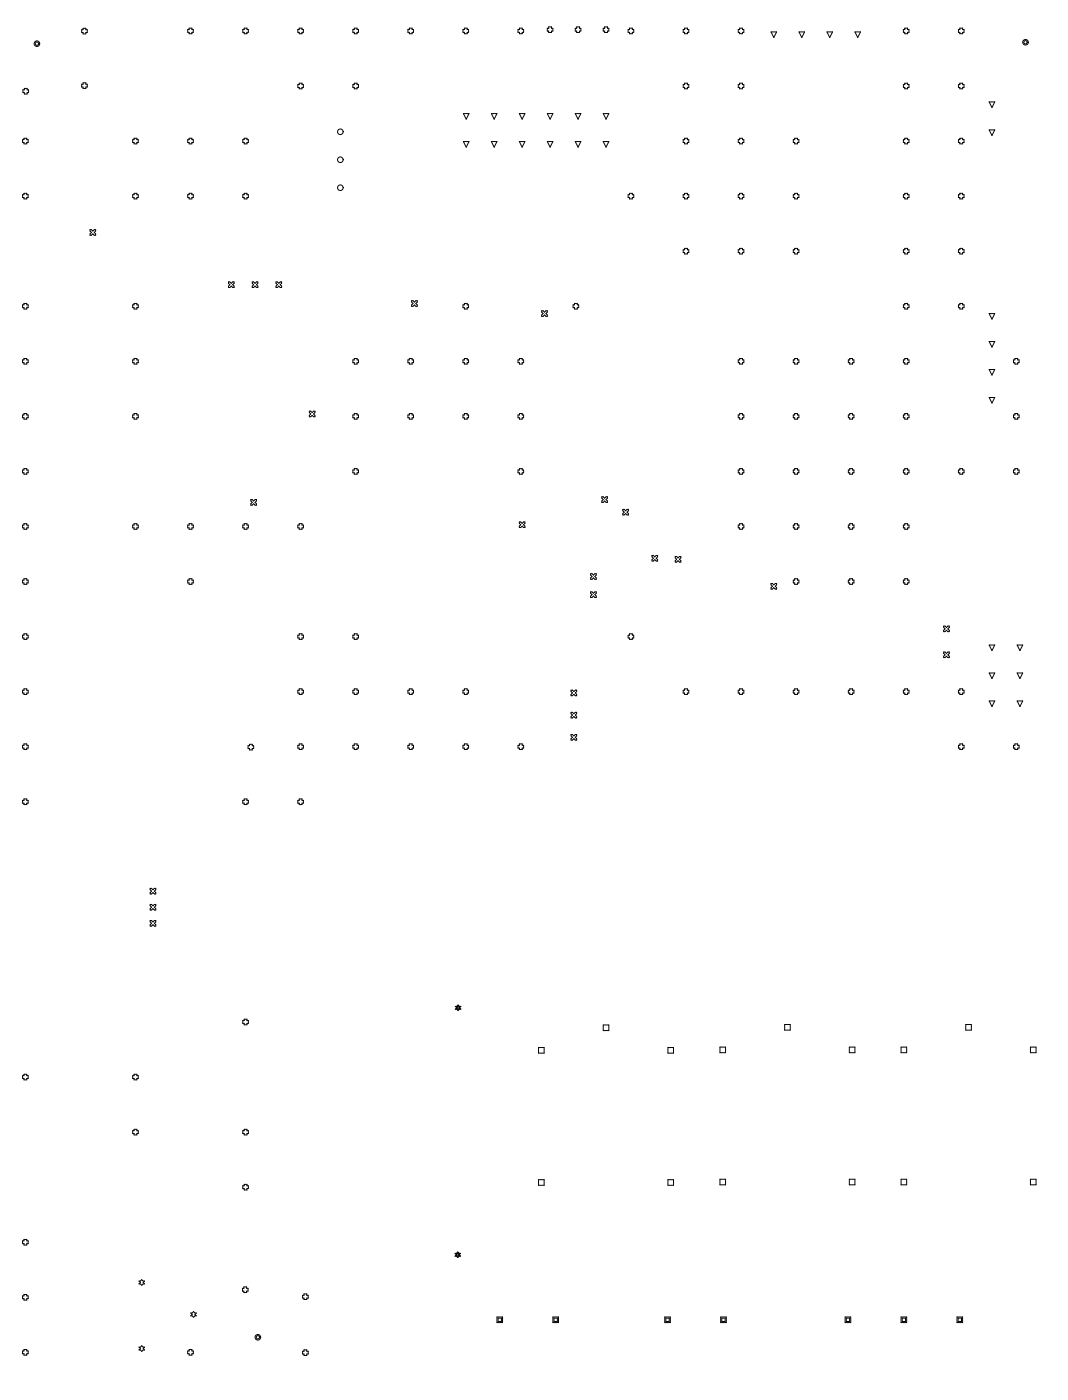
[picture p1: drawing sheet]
<svg xmlns="http://www.w3.org/2000/svg" width="322mm" height="423mm" viewBox="0 0 322 423" stroke-linecap="round" stroke-linejoin="round" font-family="sans-serif">
<g fill="none" stroke="#000" stroke-width=".3">
<path d="M25.1 8.5h.8v.5h.4v.8h-.4v.4h-.8v-.4h-.4v-.8h.4zM57.1 8.5h.8v.4h.5v.9h-.5v.4h-.8v-.4h-.4v-.9h.4zM73.7 8.5h.9v.4h.4v.9h-.4v.4h-.9v-.4h-.4v-.9h.4zM90.3 8.5h.9v.4h.4v.9h-.4v.4h-.9v-.4h-.4v-.9h.4zM107 8.5h.8v.4h.4v.9h-.4v.4h-.8v-.4h-.5v-.9h.5zM123.6 8.5h.8v.4h.4v.9h-.4v.4h-.8v-.4h-.4v-.9h.4zM140.2 8.5h.8v.4h.5v.9h-.5v.4h-.8v-.4h-.4v-.9h.4zM156.8 8.5h.9v.4h.4v.9h-.4v.4h-.9v-.4h-.4v-.9h.4zM165.7 8.1h.8v.4h.4v.9h-.4v.4h-.8v-.4h-.5v-.9h.5zM174.1 8.1h.8v.4h.5v.9h-.5v.4h-.8v-.4h-.4v-.9h.4zM182.5 8.1h.9v.4h.4v.9h-.4v.4h-.9v-.4h-.4v-.9h.4zM190.1 8.5h.8v.4h.4v.9h-.4v.4h-.8v-.4h-.5v-.9h.5z"/>
<path d="M206.7 8.5h.8v.4h.4v.9h-.4v.4h-.8v-.4h-.4v-.9h.4zM223.3 8.5h.8v.4h.5v.9h-.5v.4h-.8v-.4h-.4v-.9h.4zM232.8 9.6h1.7l-.9 1.7zM241.2 9.6h1.7l-.8 1.7zM249.7 9.6h1.7l-.9 1.7zM258.1 9.6h1.7l-.8 1.7zM273.2 8.5h.8v.4h.4v.9h-.4v.4h-.8v-.4h-.5v-.9h.5zM289.8 8.5h.8v.4h.5v.9h-.5v.4h-.8v-.4h-.4v-.9h.4zM7.3 26.7h.9v.4h.4v.9h-.4v.4h-.9v-.4h-.4v-.9h.4zM25.1 25h.8v.4h.4v.9h-.4v.4h-.8v-.4h-.4v-.9h.4zM90.3 25.1h.9v.5h.4v.8h-.4v.4h-.9v-.4h-.4v-.8h.4zM107 25.1h.8v.5h.4v.8h-.4v.4h-.8v-.4h-.5v-.8h.5z"/>
<path d="M139.9 34.3h1.7l-.9 1.7zM148.3 34.3h1.7l-.8 1.7zM156.8 34.3h1.7l-.9 1.7zM165.2 34.3h1.7l-.8 1.7zM173.7 34.3h1.7l-.9 1.7zM182.1 34.3h1.7l-.8 1.7zM206.7 25.1h.8v.5h.4v.8h-.4v.4h-.8v-.4h-.4v-.8h.4zM223.3 25.1h.8v.5h.5v.8h-.5v.4h-.8v-.4h-.4v-.8h.4zM273.2 25.1h.8v.5h.4v.8h-.4v.4h-.8v-.4h-.5v-.8h.5zM289.8 25.1h.8v.5h.5v.8h-.5v.4h-.8v-.4h-.4v-.8h.4zM298.6 39.2h1.7l-.8 1.7zM298.6 30.8h1.7l-.8 1.7z"/>
<path d="M7.2 41.8h.9v.4h.4v.8h-.4v.5h-.9v-.5h-.4v-.8h.4zM7.2 58.4h.9v.4h.4v.9h-.4v.4h-.9v-.4h-.4v-.9h.4zM40.5 41.8h.8v.4h.4v.8h-.4v.5h-.8v-.5h-.4v-.8h.4zM40.5 58.4h.8v.4h.4v.9h-.4v.4h-.8v-.4h-.4v-.9h.4zM57.1 41.8h.8v.4h.5v.8h-.5v.5h-.8v-.5h-.4v-.8h.4zM57.1 58.4h.8v.4h.5v.9h-.5v.4h-.8v-.4h-.4v-.9h.4zM73.7 41.8h.9v.4h.4v.8h-.4v.5h-.9v-.5h-.4v-.8h.4zM73.7 58.4h.9v.4h.4v.9h-.4v.4h-.9v-.4h-.4v-.9h.4zM139.9 42.8h1.7l-.9 1.7zM148.3 42.8h1.7l-.8 1.7zM156.8 42.8h1.7l-.9 1.7zM165.2 42.8h1.7l-.8 1.7z"/>
<path d="M173.7 42.8h1.7l-.9 1.7zM182.1 42.8h1.7l-.8 1.7zM190.1 58.4h.8v.4h.4v.9h-.4v.4h-.8v-.4h-.5v-.9h.5zM206.7 41.8h.8v.4h.4v.8h-.4v.5h-.8v-.5h-.4v-.8h.4zM206.7 58.4h.8v.4h.4v.9h-.4v.4h-.8v-.4h-.4v-.9h.4zM223.3 41.8h.8v.4h.5v.8h-.5v.5h-.8v-.5h-.4v-.8h.4zM223.3 58.4h.8v.4h.5v.9h-.5v.4h-.8v-.4h-.4v-.9h.4zM239.9 41.8h.9v.4h.4v.8h-.4v.5h-.9v-.5h-.4v-.8h.4zM239.9 58.4h.9v.4h.4v.9h-.4v.4h-.9v-.4h-.4v-.9h.4zM273.2 41.8h.8v.4h.4v.8h-.4v.5h-.8v-.5h-.5v-.8h.5zM273.2 58.4h.8v.4h.4v.9h-.4v.4h-.8v-.4h-.5v-.9h.5zM289.8 41.8h.8v.4h.5v.8h-.5v.5h-.8v-.5h-.4v-.8h.4z"/>
<path d="M289.8 58.4h.8v.4h.5v.9h-.5v.4h-.8v-.4h-.4v-.9h.4zM27.2 69.4h.4l.4 .4 .5-.4h.4v.4l-.4 .4 .4 .5v.4h-.4l-.5-.4-.4 .4h-.4v-.4l.4-.5-.4-.4zM206.7 75h.8v.5h.4v.8h-.4v.4h-.8v-.4h-.4v-.8h.4zM223.3 75h.8v.5h.5v.8h-.5v.4h-.8v-.4h-.4v-.8h.4zM239.9 75h.9v.5h.4v.8h-.4v.4h-.9v-.4h-.4v-.8h.4zM273.2 75h.8v.5h.4v.8h-.4v.4h-.8v-.4h-.5v-.8h.5zM289.8 75h.8v.5h.5v.8h-.5v.4h-.8v-.4h-.4v-.8h.4zM7.2 91.7h.9v.4h.4v.8h-.4v.5h-.9v-.5h-.4v-.8h.4zM40.5 91.7h.8v.4h.4v.8h-.4v.5h-.8v-.5h-.4v-.8h.4zM69 85.2h.4l.4 .4 .4-.4h.5v.4l-.5 .4 .5 .4v.5h-.5l-.4-.5-.4 .5h-.4v-.5l.4-.4-.4-.4zM76.2 85.2h.4l.4 .4 .4-.4h.4v.4l-.4 .4 .4 .4v.5h-.4l-.4-.5-.4 .5h-.4v-.5l.4-.4-.4-.4zM83.3 85.2h.5l.4 .4 .4-.4h.4v.4l-.4 .4 .4 .4v.5h-.4l-.4-.5-.4 .5h-.5v-.5l.5-.4-.5-.4z"/>
<path d="M124.3 90.9h.4l.4 .4 .4-.4h.5v.4l-.5 .4 .5 .4v.5h-.5l-.4-.5-.4 .5h-.4v-.5l.4-.4-.4-.4zM140.2 91.7h.8v.4h.5v.8h-.5v.5h-.8v-.5h-.4v-.8h.4zM163.5 93.9h.5l.4 .4 .4-.4h.4v.4l-.4 .4 .4 .5v.4h-.4l-.4-.4-.4 .4h-.5v-.4l.5-.5-.5-.4zM173.4 91.7h.9v.4h.4v.8h-.4v.5h-.9v-.5h-.4v-.8h.4zM273.2 91.7h.8v.4h.4v.8h-.4v.5h-.8v-.5h-.5v-.8h.5zM289.8 91.7h.8v.4h.5v.8h-.5v.5h-.8v-.5h-.4v-.8h.4zM298.6 94.7h1.7l-.8 1.7zM7.2 108.3h.9v.4h.4v.9h-.4v.4h-.9v-.4h-.4v-.9h.4zM40.5 108.3h.8v.4h.4v.9h-.4v.4h-.8v-.4h-.4v-.9h.4zM107 108.3h.8v.4h.4v.9h-.4v.4h-.8v-.4h-.5v-.9h.5zM123.6 108.3h.8v.4h.4v.9h-.4v.4h-.8v-.4h-.4v-.9h.4zM140.2 108.3h.8v.4h.5v.9h-.5v.4h-.8v-.4h-.4v-.9h.4z"/>
<path d="M156.8 108.3h.9v.4h.4v.9h-.4v.4h-.9v-.4h-.4v-.9h.4zM223.3 108.3h.8v.4h.5v.9h-.5v.4h-.8v-.4h-.4v-.9h.4zM239.9 108.3h.9v.4h.4v.9h-.4v.4h-.9v-.4h-.4v-.9h.4zM256.5 108.3h.9v.4h.4v.9h-.4v.4h-.9v-.4h-.4v-.9h.4zM273.2 108.3h.8v.4h.4v.9h-.4v.4h-.8v-.4h-.5v-.9h.5zM298.6 103.2h1.7l-.8 1.7zM298.6 111.6h1.7l-.8 1.7zM306.4 108.3h.9v.4h.4v.9h-.4v.4h-.9v-.4h-.4v-.9h.4zM7.2 124.9h.9v.5h.4v.8h-.4v.4h-.9v-.4h-.4v-.8h.4zM40.5 124.9h.8v.5h.4v.8h-.4v.4h-.8v-.4h-.4v-.8h.4zM93.4 124.2h.4l.4 .4 .5-.4h.4v.4l-.4 .5 .4 .4v.4h-.4l-.5-.4-.4 .4h-.4v-.4l.4-.4-.4-.5zM107 124.9h.8v.5h.4v.8h-.4v.4h-.8v-.4h-.5v-.8h.5z"/>
<path d="M123.6 124.9h.8v.5h.4v.8h-.4v.4h-.8v-.4h-.4v-.8h.4zM140.2 124.9h.8v.5h.5v.8h-.5v.4h-.8v-.4h-.4v-.8h.4zM156.8 124.9h.9v.5h.4v.8h-.4v.4h-.9v-.4h-.4v-.8h.4zM223.3 124.9h.8v.5h.5v.8h-.5v.4h-.8v-.4h-.4v-.8h.4zM239.9 124.9h.9v.5h.4v.8h-.4v.4h-.9v-.4h-.4v-.8h.4zM256.5 124.9h.9v.5h.4v.8h-.4v.4h-.9v-.4h-.4v-.8h.4zM273.2 124.9h.8v.5h.4v.8h-.4v.4h-.8v-.4h-.5v-.8h.5zM298.6 120.1h1.7l-.8 1.7zM306.4 124.9h.9v.5h.4v.8h-.4v.4h-.9v-.4h-.4v-.8h.4zM7.2 141.6h.9v.4h.4v.9h-.4v.4h-.9v-.4h-.4v-.9h.4zM7.2 158.2h.9v.4h.4v.9h-.4v.4h-.9v-.4h-.4v-.9h.4zM40.5 158.2h.8v.4h.4v.9h-.4v.4h-.8v-.4h-.4v-.9h.4z"/>
<path d="M57.1 158.2h.8v.4h.5v.9h-.5v.4h-.8v-.4h-.4v-.9h.4zM73.7 158.2h.9v.4h.4v.9h-.4v.4h-.9v-.4h-.4v-.9h.4zM75.7 150.9h.5l.4 .5 .4-.5h.4v.5l-.4 .4 .4 .4v.4h-.4l-.4-.4-.4 .4h-.5v-.4l.5-.4-.5-.4zM90.3 158.2h.9v.4h.4v.9h-.4v.4h-.9v-.4h-.4v-.9h.4zM107 141.6h.8v.4h.4v.9h-.4v.4h-.8v-.4h-.5v-.9h.5zM156.8 157.7h.4l.4 .4 .5-.4h.4v.4l-.4 .4 .4 .5v.4h-.4l-.5-.4-.4 .4h-.4v-.4l.4-.5-.4-.4zM156.8 141.6h.9v.4h.4v.9h-.4v.4h-.9v-.4h-.4v-.9h.4zM181.7 150.1h.4l.4 .4 .5-.4h.4v.4l-.4 .4 .4 .5v.4h-.4l-.5-.4-.4 .4h-.4v-.4l.4-.5-.4-.4zM188 153.9h.5l.4 .4 .4-.4h.4v.4l-.4 .4 .4 .5v.4h-.4l-.4-.4-.4 .4h-.5v-.4l.5-.5-.5-.4zM223.3 141.6h.8v.4h.5v.9h-.5v.4h-.8v-.4h-.4v-.9h.4zM223.3 158.2h.8v.4h.5v.9h-.5v.4h-.8v-.4h-.4v-.9h.4zM239.9 141.6h.9v.4h.4v.9h-.4v.4h-.9v-.4h-.4v-.9h.4z"/>
<path d="M239.9 158.2h.9v.4h.4v.9h-.4v.4h-.9v-.4h-.4v-.9h.4zM256.5 141.6h.9v.4h.4v.9h-.4v.4h-.9v-.4h-.4v-.9h.4zM256.5 158.2h.9v.4h.4v.9h-.4v.4h-.9v-.4h-.4v-.9h.4zM273.2 141.6h.8v.4h.4v.9h-.4v.4h-.8v-.4h-.5v-.9h.5zM273.2 158.2h.8v.4h.4v.9h-.4v.4h-.8v-.4h-.5v-.9h.5zM289.8 141.6h.8v.4h.5v.9h-.5v.4h-.8v-.4h-.4v-.9h.4zM306.4 141.6h.9v.4h.4v.9h-.4v.4h-.9v-.4h-.4v-.9h.4zM7.2 174.9h.9v.4h.4v.8h-.4v.4h-.9v-.4h-.4v-.8h.4zM57.1 174.9h.8v.4h.5v.8h-.5v.4h-.8v-.4h-.4v-.8h.4zM178.3 178.8h.4l.5 .4 .4-.4h.4v.4l-.4 .5 .4 .4v.4h-.4l-.4-.4-.5 .4h-.4v-.4l.4-.4-.4-.5zM178.3 173.3h.4l.5 .5 .4-.5h.4v.5l-.4 .4 .4 .4v.4h-.4l-.4-.4-.5 .4h-.4v-.4l.4-.4-.4-.4zM196.8 167.8h.5l.4 .4 .4-.4h.4v.4l-.4 .5 .4 .4v.4h-.4l-.4-.4-.4 .4h-.5v-.4l.5-.4-.5-.5z"/>
<path d="M203.9 168.1h.4l.4 .5 .4-.5h.5v.5l-.5 .4 .5 .4v.4h-.5l-.4-.4-.4 .4h-.4v-.4l.4-.4-.4-.4zM232.8 176.3h.4l.4 .4 .4-.4h.5v.4l-.5 .4 .5 .5v.4h-.5l-.4-.4-.4 .4h-.4v-.4l.4-.5-.4-.4zM239.9 174.9h.9v.4h.4v.8h-.4v.4h-.9v-.4h-.4v-.8h.4zM256.5 174.9h.9v.4h.4v.8h-.4v.4h-.9v-.4h-.4v-.8h.4zM273.2 174.9h.8v.4h.4v.8h-.4v.4h-.8v-.4h-.5v-.8h.5zM7.2 191.5h.9v.4h.4v.9h-.4v.4h-.9v-.4h-.4v-.9h.4zM90.3 191.5h.9v.4h.4v.9h-.4v.4h-.9v-.4h-.4v-.9h.4zM107 191.5h.8v.4h.4v.9h-.4v.4h-.8v-.4h-.5v-.9h.5zM190.1 191.5h.8v.4h.4v.9h-.4v.4h-.8v-.4h-.5v-.9h.5zM284.9 197h.4l.4 .4 .5-.4h.4v.4l-.4 .4 .4 .5v.4h-.4l-.5-.4-.4 .4h-.4v-.4l.4-.5-.4-.4zM284.9 189.2h.4l.4 .4 .5-.4h.4v.4l-.4 .4 .4 .4v.4h-.4l-.5-.4-.4 .4h-.4v-.4l.4-.4-.4-.4zM298.6 194.9h1.7l-.8 1.7z"/>
<path d="M307.1 194.9h1.7l-.9 1.7zM7.2 208.1h.9v.4h.4v.9h-.4v.4h-.9v-.4h-.4v-.9h.4zM90.3 208.1h.9v.4h.4v.9h-.4v.4h-.9v-.4h-.4v-.9h.4zM107 208.1h.8v.4h.4v.9h-.4v.4h-.8v-.4h-.5v-.9h.5zM123.6 208.1h.8v.4h.4v.9h-.4v.4h-.8v-.4h-.4v-.9h.4zM140.2 208.1h.8v.4h.5v.9h-.5v.4h-.8v-.4h-.4v-.9h.4zM172.4 208.5h.4l.5 .4 .4-.4h.4v.4l-.4 .5 .4 .4v.4h-.4l-.4-.4-.5 .4h-.4v-.4l.4-.4-.4-.5zM172.4 215.2h.4l.5 .4 .4-.4h.4v.4l-.4 .5 .4 .4v.4h-.4l-.4-.4-.5 .4h-.4v-.4l.4-.4-.4-.5zM206.7 208.1h.8v.4h.4v.9h-.4v.4h-.8v-.4h-.4v-.9h.4zM223.3 208.1h.8v.4h.5v.9h-.5v.4h-.8v-.4h-.4v-.9h.4zM239.9 208.1h.9v.4h.4v.9h-.4v.4h-.9v-.4h-.4v-.9h.4zM256.5 208.1h.9v.4h.4v.9h-.4v.4h-.9v-.4h-.4v-.9h.4z"/>
<path d="M273.2 208.1h.8v.4h.4v.9h-.4v.4h-.8v-.4h-.5v-.9h.5zM289.8 208.1h.8v.4h.5v.9h-.5v.4h-.8v-.4h-.4v-.9h.4zM298.6 211.8h1.7l-.8 1.7zM298.6 203.3h1.7l-.8 1.7zM307.1 211.8h1.7l-.9 1.7zM307.1 203.3h1.7l-.9 1.7zM7.2 224.8h.9v.4h.4v.8h-.4v.4h-.9v-.4h-.4v-.8h.4zM75.3 224.9h.9v.4h.4v.8h-.4v.5h-.9v-.5h-.4v-.8h.4zM90.3 224.8h.9v.4h.4v.8h-.4v.4h-.9v-.4h-.4v-.8h.4zM107 224.8h.8v.4h.4v.8h-.4v.4h-.8v-.4h-.5v-.8h.5zM123.6 224.8h.8v.4h.4v.8h-.4v.4h-.8v-.4h-.4v-.8h.4zM140.2 224.8h.8v.4h.5v.8h-.5v.4h-.8v-.4h-.4v-.8h.4z"/>
<path d="M156.8 224.8h.9v.4h.4v.8h-.4v.4h-.9v-.4h-.4v-.8h.4zM172.4 221.9h.4l.5 .4 .4-.4h.4v.4l-.4 .5 .4 .4v.4h-.4l-.4-.4-.5 .4h-.4v-.4l.4-.4-.4-.5zM289.8 224.8h.8v.4h.5v.8h-.5v.4h-.8v-.4h-.4v-.8h.4zM306.4 224.8h.9v.4h.4v.8h-.4v.4h-.9v-.4h-.4v-.8h.4zM7.2 241.4h.9v.4h.4v.9h-.4v.4h-.9v-.4h-.4v-.9h.4zM73.7 241.4h.9v.4h.4v.9h-.4v.4h-.9v-.4h-.4v-.9h.4zM90.3 241.4h.9v.4h.4v.9h-.4v.4h-.9v-.4h-.4v-.9h.4zM45.3 278.1h.5l.4 .4 .4-.4h.4v.4l-.4 .5 .4 .4v.4h-.4l-.4-.4-.4 .4h-.5v-.4l.5-.4-.5-.5zM45.3 268.4h.5l.4 .4 .4-.4h.4v.4l-.4 .4 .4 .5v.4h-.4l-.4-.4-.4 .4h-.5v-.4l.5-.5-.5-.4zM45.3 273.3h.5l.4 .4 .4-.4h.4v.4l-.4 .4 .4 .4v.4h-.4l-.4-.4-.4 .4h-.5v-.4l.5-.4-.5-.4zM73.7 307.9h.9v.5h.4v.8h-.4v.4h-.9v-.4h-.4v-.8h.4zM137.5 304.1h.4l.4-.5 .4 .5h.4l-.4 .4 .4 .4h-.4l-.4 .4-.4-.4h-.4l.4-.4z"/>
<path d="M137.8 304.2l.5-.2 .5 .2-.2 .3 .2 .2-.5 .3-.5-.3 .2-.2zM162.6 316.5h1.7v1.7h-1.7zM182.1 309.7h1.7v1.7h-1.7zM201.6 316.5h1.7v1.7h-1.7zM217.4 316.4h1.7v1.7h-1.7zM236.9 309.5h1.7v1.7h-1.7zM256.4 316.4h1.7v1.7h-1.7zM272 316.4h1.7v1.7h-1.7zM291.6 309.5h1.7v1.7h-1.7zM311.1 316.4h1.7v1.7h-1.7zM7.2 324.6h.9v.4h.4v.8h-.4v.5h-.9v-.5h-.4v-.8h.4zM40.5 324.6h.8v.4h.4v.8h-.4v.5h-.8v-.5h-.4v-.8h.4z"/>
<path d="M40.5 341.2h.8v.4h.4v.9h-.4v.4h-.8v-.4h-.4v-.9h.4zM73.7 341.2h.9v.4h.4v.9h-.4v.4h-.9v-.4h-.4v-.9h.4zM73.7 357.8h.9v.5h.4v.8h-.4v.4h-.9v-.4h-.4v-.8h.4zM162.6 356.4h1.7v1.7h-1.7zM201.6 356.4h1.7v1.7h-1.7zM217.4 356.3h1.7v1.7h-1.7zM256.4 356.3h1.7v1.7h-1.7zM272 356.3h1.7v1.7h-1.7zM311.1 356.3h1.7v1.7h-1.7zM7.2 374.5h.9v.4h.4v.8h-.4v.5h-.9v-.5h-.4v-.8h.4zM137.4 378.7h.4l.4-.4 .4 .4h.5l-.5 .4 .5 .4h-.5l-.4 .4-.4-.4h-.4l.4-.4zM137.7 378.8l.5-.2 .5 .2-.2 .3 .2 .3-.5 .2-.5-.2 .3-.3z"/>
<path d="M7.2 391.1h.9v.4h.4v.9h-.4v.4h-.9v-.4h-.4v-.9h.4zM42 387.1h.4l.4-.5 .4 .5h.5l-.5 .4 .5 .4h-.5l-.4 .4-.4-.4h-.4l.4-.4zM57.6 396.7h.4l.4-.4 .5 .4h.4l-.4 .4 .4 .4h-.4l-.5 .5-.4-.5h-.4l.4-.4zM73.6 388.8h.9v.4h.4v.9h-.4v.4h-.9v-.4h-.4v-.9h.4zM91.8 390.9h.8v.5h.4v.8h-.4v.4h-.8v-.4h-.4v-.8h.4zM150 397.9h1.7v1.7h-1.7zM150.4 398.2h1v1.1h-1zM166.9 397.9h1.7v1.7h-1.7zM167.3 398.2h1v1.1h-1zM200.7 397.9h1.7v1.7h-1.7zM201 398.2h1v1.1h-1zM217.6 397.9h1.7v1.7h-1.7z"/>
<path d="M217.9 398.2h1v1.1h-1zM255.2 397.9h1.6v1.7h-1.6zM255.5 398.2h1v1.1h-1zM272 397.9h1.7v1.7h-1.7zM272.4 398.2h1v1.1h-1zM288.9 397.9h1.7v1.7h-1.7zM289.3 398.2h1v1.1h-1zM7.2 407.7h.9v.5h.4v.8h-.4v.4h-.9v-.4h-.4v-.8h.4zM42 407h.4l.4-.4 .4 .4h.5l-.5 .4 .5 .5h-.5l-.4 .4-.4-.4h-.4l.4-.5zM57.1 407.7h.8v.5h.5v.8h-.5v.4h-.8v-.4h-.4v-.8h.4zM91.8 407.8h.8v.5h.4v.8h-.4v.4h-.8v-.4h-.4v-.8h.4z"/>
<circle cx="11.1" cy="13.2" r=".84"/>
<circle cx="11.1" cy="13.2" r=".51"/>
<circle cx="309.6" cy="12.8" r=".84"/>
<circle cx="309.6" cy="12.8" r=".51"/>
<circle cx="102.8" cy="39.8" r=".84"/>
<circle cx="102.8" cy="56.7" r=".84"/>
<circle cx="102.8" cy="48.3" r=".84"/>
<circle cx="77.8" cy="404" r=".84"/>
<circle cx="77.8" cy="404" r=".51"/>
</g>
</svg>
